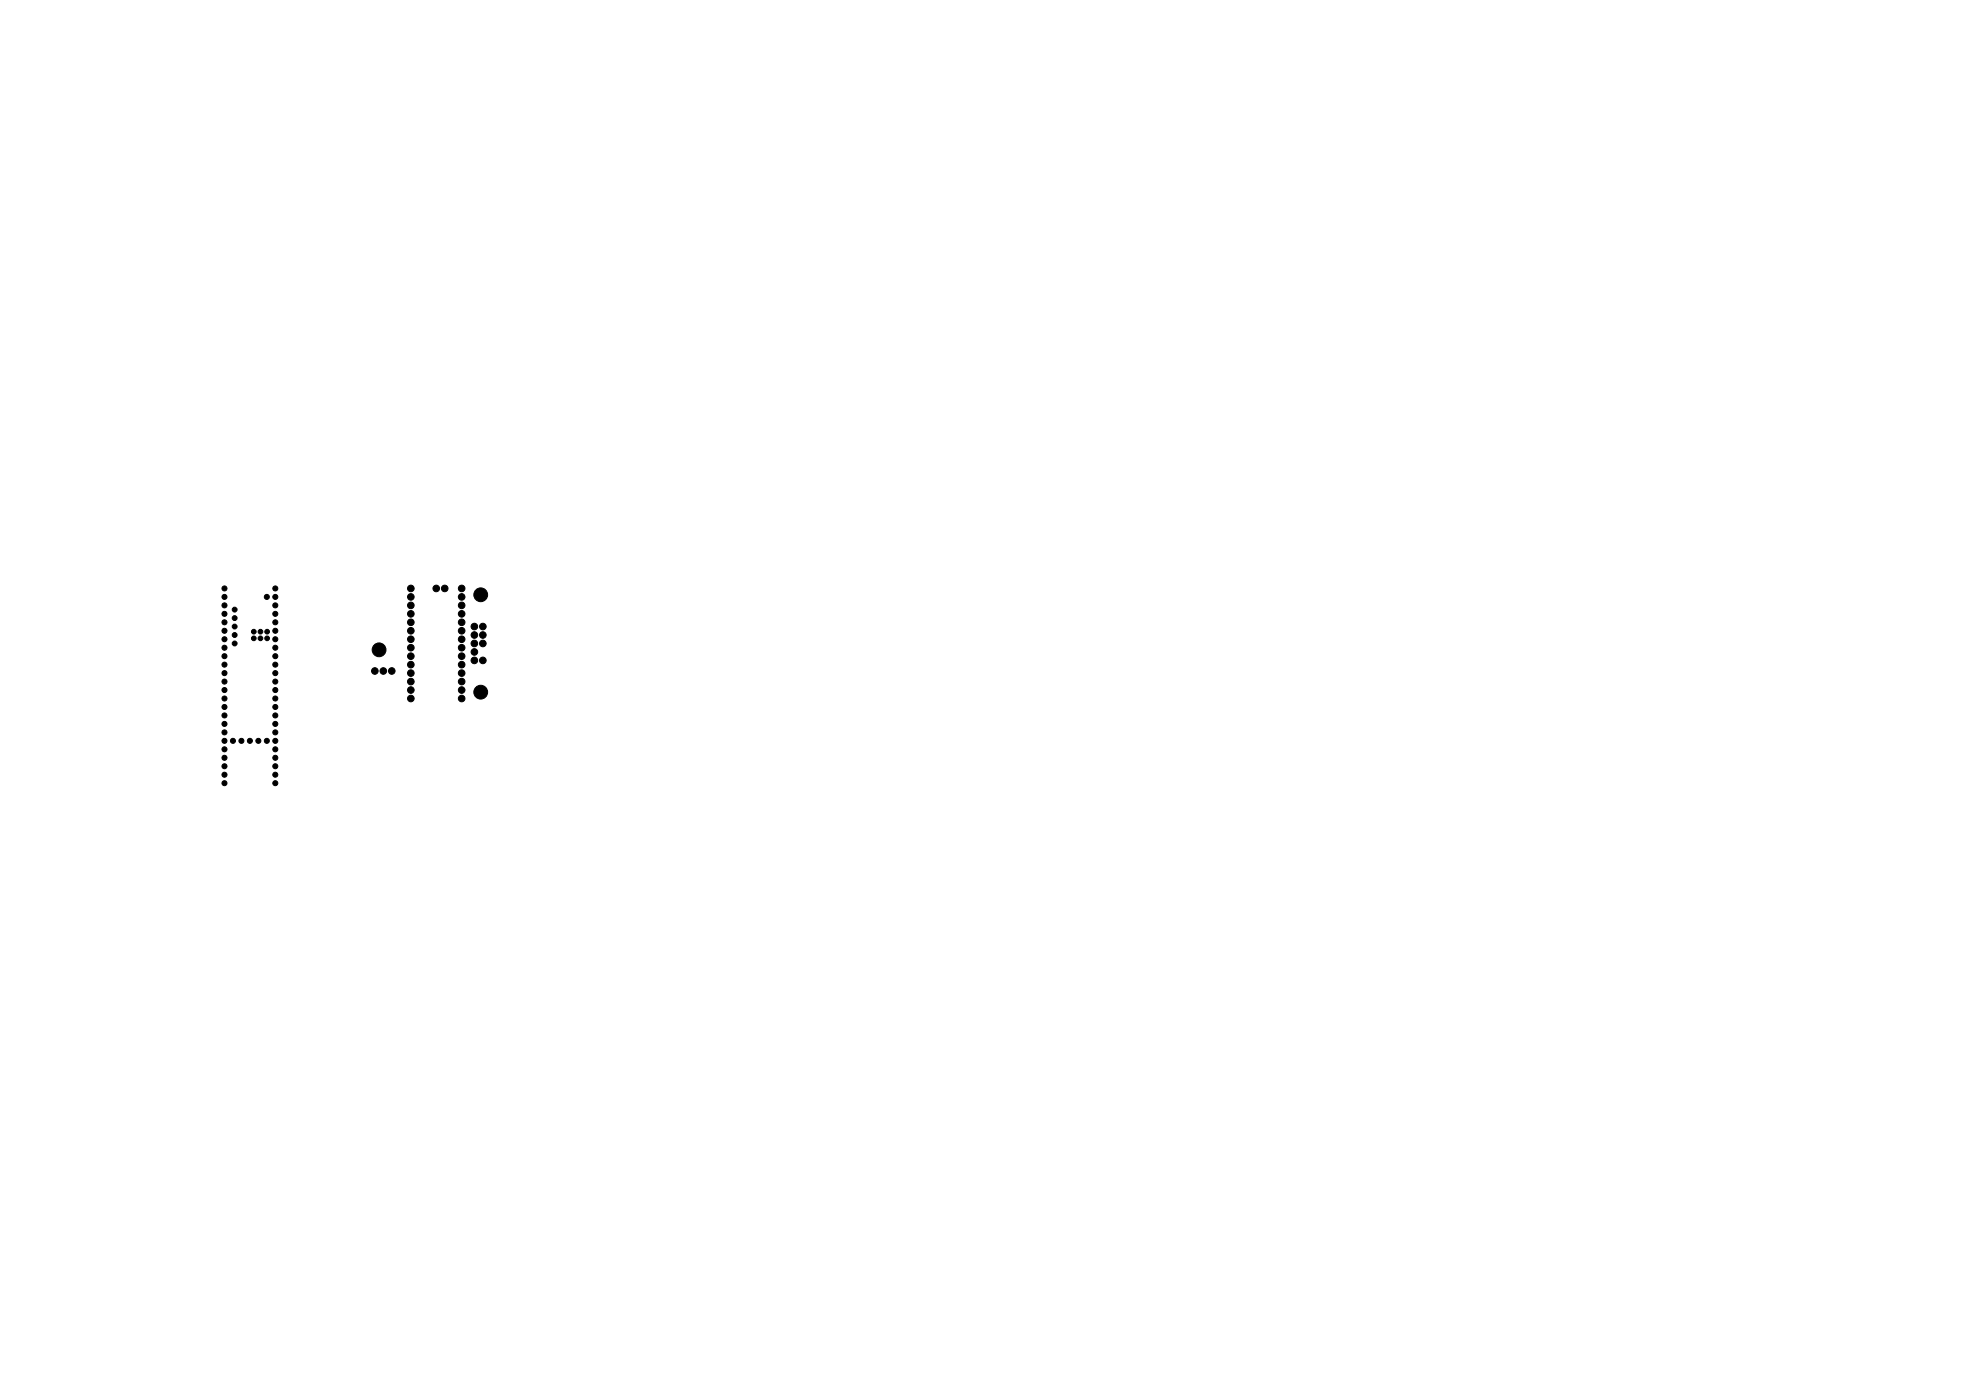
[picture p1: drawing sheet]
<svg xmlns="http://www.w3.org/2000/svg" width="594mm" height="420mm" viewBox="0 0 594 420" stroke-linecap="round" stroke-linejoin="round" font-family="sans-serif">
<g fill="#000" stroke="#000" stroke-width=".3">
<circle cx="67.3" cy="176.5" r=".76"/>
<circle cx="67.3" cy="179.1" r=".76"/>
<circle cx="80" cy="179.1" r=".76"/>
<circle cx="82.5" cy="176.5" r=".76"/>
<circle cx="82.5" cy="179.1" r=".76"/>
<circle cx="123.2" cy="179.1" r=".99"/>
<circle cx="123.2" cy="176.5" r=".99"/>
<circle cx="130.8" cy="176.5" r=".99"/>
<circle cx="133.3" cy="176.5" r=".99"/>
<circle cx="138.4" cy="176.5" r=".99"/>
<circle cx="138.4" cy="179.1" r=".99"/>
<circle cx="144.1" cy="178.4" r="2.07"/>
<circle cx="67.3" cy="191.8" r=".76"/>
<circle cx="67.3" cy="184.1" r=".76"/>
<circle cx="67.3" cy="189.2" r=".76"/>
<circle cx="67.3" cy="194.3" r=".76"/>
<circle cx="67.3" cy="196.8" r=".76"/>
<circle cx="67.3" cy="199.4" r=".76"/>
<circle cx="67.3" cy="186.7" r=".76"/>
<circle cx="67.3" cy="181.6" r=".76"/>
<circle cx="70.4" cy="188" r=".73"/>
<circle cx="70.4" cy="182.9" r=".73"/>
<circle cx="70.4" cy="193" r=".73"/>
<circle cx="70.4" cy="185.4" r=".73"/>
<circle cx="70.4" cy="190.5" r=".73"/>
<circle cx="76.1" cy="191.5" r=".71"/>
<circle cx="76.1" cy="189.5" r=".71"/>
<circle cx="78.1" cy="191.5" r=".71"/>
<circle cx="78.1" cy="189.5" r=".71"/>
<circle cx="80.1" cy="191.5" r=".71"/>
<circle cx="80.1" cy="189.5" r=".71"/>
<circle cx="82.5" cy="191.8" r=".76"/>
<circle cx="82.5" cy="184.1" r=".76"/>
<circle cx="82.5" cy="199.4" r=".76"/>
<circle cx="82.5" cy="189.2" r=".76"/>
<circle cx="82.5" cy="194.3" r=".76"/>
<circle cx="82.5" cy="196.8" r=".76"/>
<circle cx="82.5" cy="186.7" r=".76"/>
<circle cx="82.5" cy="181.6" r=".76"/>
<circle cx="113.7" cy="194.9" r="2.07"/>
<circle cx="123.2" cy="199.4" r=".99"/>
<circle cx="123.2" cy="189.2" r=".99"/>
<circle cx="123.2" cy="191.8" r=".99"/>
<circle cx="123.2" cy="194.3" r=".99"/>
<circle cx="123.2" cy="181.6" r=".99"/>
<circle cx="123.2" cy="184.1" r=".99"/>
<circle cx="123.2" cy="186.7" r=".99"/>
<circle cx="123.2" cy="196.8" r=".99"/>
<circle cx="138.4" cy="189.2" r=".99"/>
<circle cx="138.4" cy="199.4" r=".99"/>
<circle cx="138.4" cy="196.8" r=".99"/>
<circle cx="138.4" cy="194.3" r=".99"/>
<circle cx="138.4" cy="181.6" r=".99"/>
<circle cx="138.4" cy="184.1" r=".99"/>
<circle cx="138.4" cy="191.8" r=".99"/>
<circle cx="138.4" cy="186.7" r=".99"/>
<circle cx="142.2" cy="195.6" r=".99"/>
<circle cx="142.2" cy="188" r=".99"/>
<circle cx="142.2" cy="198.1" r=".99"/>
<circle cx="142.2" cy="190.5" r=".99"/>
<circle cx="142.2" cy="193" r=".99"/>
<circle cx="144.8" cy="198.1" r=".99"/>
<circle cx="144.8" cy="193" r=".99"/>
<circle cx="144.8" cy="190.5" r=".99"/>
<circle cx="144.8" cy="188" r=".99"/>
<circle cx="67.3" cy="207" r=".76"/>
<circle cx="67.3" cy="212.1" r=".76"/>
<circle cx="67.3" cy="214.6" r=".76"/>
<circle cx="67.3" cy="217.2" r=".76"/>
<circle cx="67.3" cy="201.9" r=".76"/>
<circle cx="67.3" cy="209.5" r=".76"/>
<circle cx="67.3" cy="204.5" r=".76"/>
<circle cx="67.3" cy="219.7" r=".76"/>
<circle cx="82.5" cy="207" r=".76"/>
<circle cx="82.5" cy="219.7" r=".76"/>
<circle cx="82.5" cy="201.9" r=".76"/>
<circle cx="82.5" cy="212.1" r=".76"/>
<circle cx="82.5" cy="217.2" r=".76"/>
<circle cx="82.5" cy="209.5" r=".76"/>
<circle cx="82.5" cy="204.5" r=".76"/>
<circle cx="82.5" cy="214.6" r=".76"/>
<circle cx="112.4" cy="201.3" r=".99"/>
<circle cx="114.9" cy="201.3" r=".99"/>
<circle cx="117.5" cy="201.3" r=".99"/>
<circle cx="123.2" cy="201.9" r=".99"/>
<circle cx="123.2" cy="204.5" r=".99"/>
<circle cx="123.2" cy="207" r=".99"/>
<circle cx="123.2" cy="209.5" r=".99"/>
<circle cx="138.4" cy="201.9" r=".99"/>
<circle cx="138.4" cy="207" r=".99"/>
<circle cx="138.4" cy="204.5" r=".99"/>
<circle cx="138.4" cy="209.5" r=".99"/>
<circle cx="144.1" cy="207.6" r="2.07"/>
<circle cx="67.3" cy="227.3" r=".76"/>
<circle cx="67.3" cy="232.4" r=".76"/>
<circle cx="67.3" cy="222.2" r=".76"/>
<circle cx="67.3" cy="224.8" r=".76"/>
<circle cx="67.3" cy="234.9" r=".76"/>
<circle cx="67.3" cy="229.9" r=".76"/>
<circle cx="69.8" cy="222.2" r=".76"/>
<circle cx="72.4" cy="222.2" r=".76"/>
<circle cx="74.9" cy="222.2" r=".76"/>
<circle cx="77.5" cy="222.2" r=".76"/>
<circle cx="80" cy="222.2" r=".76"/>
<circle cx="82.5" cy="227.3" r=".76"/>
<circle cx="82.5" cy="232.4" r=".76"/>
<circle cx="82.5" cy="222.2" r=".76"/>
<circle cx="82.5" cy="229.9" r=".76"/>
<circle cx="82.5" cy="234.9" r=".76"/>
<circle cx="82.5" cy="224.8" r=".76"/>
</g>
</svg>
